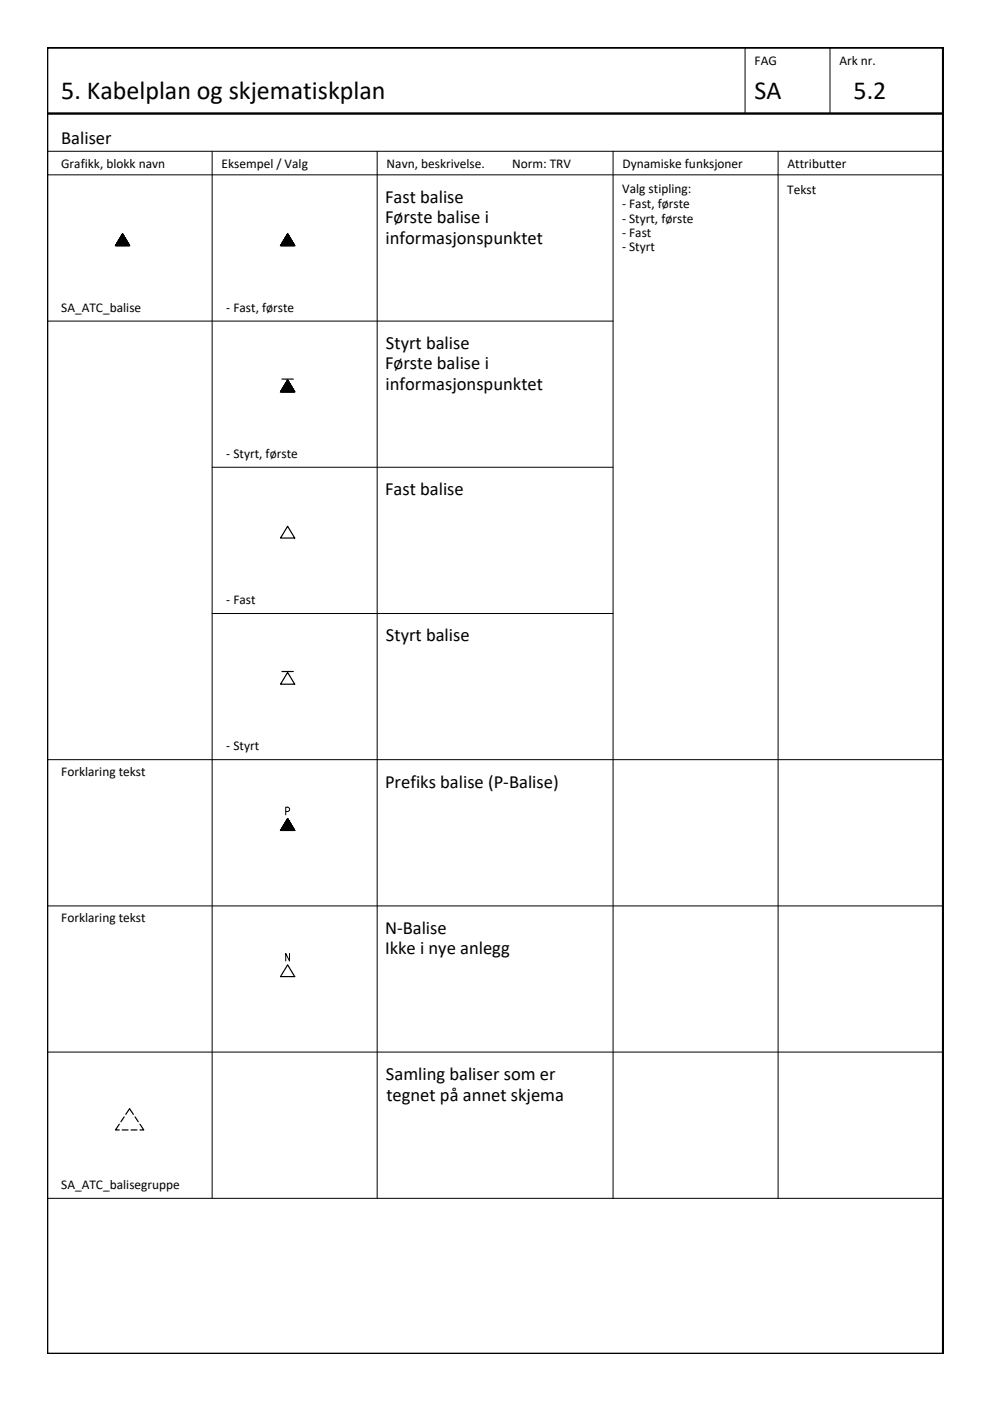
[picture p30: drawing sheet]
<svg xmlns="http://www.w3.org/2000/svg" width="210mm" height="297mm" viewBox="0 0 210 297" stroke-linecap="round" stroke-linejoin="round" font-family="sans-serif">
<defs><g id="words">
<g font-size="5.5">
<text x="13" y="21.1">5. Kabelplan og skjematiskplan</text>
<text x="160" y="21.1">SA</text>
<text x="181" y="21.1">5.2</text>
</g>
<g font-size="3.9">
<text x="13" y="30.6">Baliser</text>
<text x="81.6" y="43">Fast balise</text>
<text x="81.6" y="47.3">Første balise i</text>
<text x="81.7" y="51.7">informasjonspunktet</text>
<text x="81.8" y="73.9">Styrt balise</text>
<text x="81.6" y="78.3">Første balise i</text>
<text x="81.7" y="82.6">informasjonspunktet</text>
<text x="81.6" y="105">Fast balise</text>
<text x="81.8" y="135.9">Styrt balise</text>
<text x="81.6" y="167">Prefiks balise (P-Balise)</text>
<text x="81.6" y="197.9">N-Balise</text>
<text x="81.6" y="202.3">Ikke i nye anlegg</text>
<text x="81.8" y="228.9">Samling baliser som er</text>
<text x="81.9" y="233.4">tegnet på annet skjema</text>
</g>
<g font-size="2.8">
<text x="160" y="13.9">FAG</text>
<text x="178" y="13.9">Ark nr.</text>
<text x="13" y="35.6">Grafikk, blokk navn</text>
<text x="47" y="35.6">Eksempel / Valg</text>
<text x="82" y="35.6">Navn, beskrivelse.</text>
<text x="108.6" y="35.6">Norm: TRV</text>
<text x="132" y="35.6">Dynamiske funksjoner</text>
<text x="167" y="35.6">Attributter</text>
<text x="131.9" y="41">Valg stipling:</text>
<text x="166.9" y="41">Tekst</text>
<text x="131.9" y="44.1">- Fast, første</text>
<text x="131.9" y="47.3">- Styrt, første</text>
<text x="131.9" y="50.3">- Fast</text>
<text x="131.9" y="53.3">- Styrt</text>
<text x="13" y="66.1">SA_ATC_balise</text>
<text x="48" y="66.1">- Fast, første</text>
<text x="48" y="97.1">- Styrt, første</text>
<text x="48" y="128.1">- Fast</text>
<text x="48" y="159.1">- Styrt</text>
<text x="13" y="164.6">Forklaring tekst</text>
<text x="13" y="195.6">Forklaring tekst</text>
<text x="13" y="252.1">SA_ATC_balisegruppe</text>
</g>
</g></defs>
<!-- layer: RAMME -->
<path d="M10 10.1h190v276.9h-190zM10 24.1h189.9" fill="none" stroke="#000" stroke-width=".51"/>
<!-- layer: RAMME SYMBOLER -->
<g fill="none" stroke="#000" stroke-width=".21">
<path d="M158 10.1v14M176 10.1v14M10 32.1h189.9M10 37.1h189.9M45 32.1v222M80 32.1v222M130 32.1v222M165 32.1v222M10 68.1h120M45 99.1h85M45 130.1h85M10 161.1h189.9"/>
<path d="M10 192.1h189.9M10 223.1h189.9M10 254.1h189.9"/>
</g>
<!-- layer: Sig-baliser -->
<path d="M26 49.6l1.5 2.5h-3zM61 49.6l1.5 2.5h-3zM61 80.6l1.5 2.5h-3zM61 173.6l1.5 2.5h-3z" fill="#000" stroke="#000" stroke-width=".21"/>
<g fill="none" stroke="#000" stroke-width=".25">
<path d="M24.7 51.6l1.6-1.5-1.6 1.6M24.9 52.1l1.6-1.7-1.6 1.7M25.1 52.1l1.5-1.5-1.4 1.5M25.3 50.7l.9-.8-1.1 1.1M25.4 52.1l1.3-1.3-1.2 1.3M25.5 50.3l.6-.6-.6 .7M25.8 49.9l.2-.3-.3 .5M26 49.6l1.5 2.5h-3zM26 49.6h.1M26 49.6l-.1 .1M26.1 49.7l-.5 .5M26.1 49.8l-.7 .8"/>
<path d="M26.2 49.9l-1.2 1.3M26.2 50l-1.2 1.3M26.2 50l-1.4 1.5M26.3 50.1l-1.7 1.7M26.3 50.2l-1.8 1.9 1.9-1.9M26.4 50.3l-1.8 1.8M26.4 52.1l.7-.7-.6 .7M26.4 50.3l-1.7 1.8M26.5 50.4l-1.8 1.7M26.5 50.4l-1.7 1.7 1.7-1.7M26.5 50.5l-1.5 1.6M26.6 50.6l-1.6 1.5"/>
<path d="M26.6 52.1l.6-.6-.6 .6M26.6 50.7l-1.4 1.4M26.6 50.7l-1.3 1.4M26.7 50.7l-1.4 1.4 1.4-1.4M26.7 50.8l-1.3 1.3M26.8 50.9l-1.2 1.2M26.8 52.1l.4-.5-.4 .5M26.8 51l-1.1 1.1M26.8 51l-1 1.1M26.9 51l-1.1 1.1 1.1-1M26.9 51.1l-1 1M26.9 51.2l-.9 .9"/>
<path d="M27 51.2l-.9 .9M27 51.3l-.8 .8M27.1 51.4l-.8 .7M27.1 52.1l.2-.3-.2 .3M27.1 51.5l-.6 .6M27.2 51.6l-.5 .5M27.2 51.7l-.3 .4M27.3 51.7l-.4 .4M27.3 51.8l-.3 .3M27.3 52.1h.1M27.4 51.9l-.2 .2M27.4 51.9l-.1 .2"/>
<path d="M27.5 52l-.1 .1M59.5 52l1.8-1.8-1.8 1.9M60 52.1l1.5-1.6-1.5 1.6M60 51.2l1.2-1.2-1.3 1.3M60 52.1l1.6-1.5-1.4 1.5M60.3 50.7l.9-.8-1 1.1M60.4 50.5l.7-.7-.8 .8M60.7 52.1l1.1-1.2-1.1 1.2M60.7 50l.3-.3-.3 .4M60.9 52.1l1-1-.9 1M61 49.6l1.5 2.5h-3zM61 49.6h-.1"/>
<path d="M61 49.6l-.1 .1M61 49.6l-.2 .3M61.1 49.7l-.5 .5M61.1 49.7l-.6 .7M61.2 49.9l-1.1 1.2M61.3 50l-1.5 1.5M61.3 50.1l-1.6 1.6M61.3 50.1l-1.7 1.7M61.4 50.2l-1.9 1.9M61.4 50.3l-1.8 1.8M61.4 50.3l-1.7 1.8M61.4 50.4l-1.7 1.7"/>
<path d="M61.5 50.4l-1.7 1.7M61.5 50.4l-1.6 1.7M61.7 50.7l-1.4 1.4M61.7 50.8l-1.2 1.3M61.8 50.9l-1.2 1.2M61.8 51l-1.1 1.1M61.8 51l-1 1.1M62 51.2l-.9 .9M62 51.3l-.8 .8M62 51.4l-.7 .7M62.1 51.4l-.7 .7M62.1 52.1l.2-.3-.2 .3"/>
<path d="M62.1 51.4l-.5 .7M62.1 51.5l-.5 .6M62.2 51.5l-.6 .6M62.2 51.6l-.5 .5M62.2 51.6l-.4 .5M62.3 51.7l-.5 .4M62.3 51.7l-.4 .4M62.3 51.7l-.3 .4M62.3 51.8l-.3 .3 .3-.3M62.4 51.9l-.2 .2M62.4 52l-.1 .1M62.4 52v.1"/>
<path d="M62.5 52l-.1 .1M59.6 83.1l1.8-1.8-1.7 1.8M59.8 82.6l1.5-1.5-1.7 1.7M59.8 80.4h2.4M59.9 82.4l1.4-1.4-1.5 1.5M60 83.1l1.5-1.6-1.5 1.6M60.7 80.9l.3-.2-.3 .4M60.8 83.1l1-1.1-1 1.1M61 80.6l1.5 2.5h-3zM61 80.6l-.1 .1M61 80.6l-.2 .2M61.1 80.7l-.5 .5"/>
<path d="M61.1 80.8l-.6 .5M61.1 80.8l-.7 .7M61.1 80.8l-.8 .8M61.2 80.9l-.9 .8M61.2 80.9l-1 .9M61.2 80.9l-1 1M61.2 80.9l-1.1 1.2M61.2 81l-1.3 1.3M61.2 83.1l.8-.8-.7 .8M61.3 81.2l-1.8 1.7M61.3 81.2l-1.8 1.9M61.4 81.2l-1.9 1.9"/>
<path d="M61.4 81.2l-1.8 1.9M61.4 81.4l-1.7 1.7M61.5 81.5l-1.7 1.6M61.6 81.6l-1.5 1.5M61.6 81.6l-1.4 1.5M61.7 81.7l-1.5 1.4M61.7 81.7l-1.4 1.4 1.4-1.3M61.7 81.8l-1.3 1.3M61.7 81.8l-1.2 1.3M61.7 81.9l-1.2 1.2M61.8 81.9l-1.1 1.2M61.8 83.1l.4-.4-.4 .4"/>
<path d="M61.9 82.1l-1 1M61.9 82.1l-1 1 1-1M62 82.2l-.9 .9M62 82.2l-.8 .9M62 82.3l-.7 .8M62.1 82.4l-.7 .7M62.1 82.4l-.5 .7M62.1 82.5l-.5 .6M62.2 82.6l-.5 .5M62.2 82.6l-.4 .5M62.3 82.7l-.4 .4M62.3 82.7l-.3 .4"/>
<path d="M62.3 82.8l-.3 .3 .3-.3M62.3 83.1l.1-.1-.1 .1M62.3 82.9l-.2 .2M62.4 82.9l-.2 .2 .2-.2M62.5 83l-.1 .1M61 111.6l1.5 2.5h-3zM59.8 142.4h2.4M61 142.6l1.5 2.5h-3zM59.5 176.1l1.9-1.9-1.8 1.9M59.5 175.9l1.8-1.7-1.8 1.9M59.7 176.1l1.7-1.8-1.7 1.8M60 176.1l1.6-1.6-1.5 1.6"/>
<path d="M60.2 174.9l1-1-1.1 1.2M60.4 174.5l.7-.7-.8 .8M60.5 176.1l1.2-1.3-1.1 1.3M60.7 174.1l.3-.4-.5 .6M60.7 176.1l1.1-1.2-1.1 1.2M60.9 176.1l1-1-1 1M61 173.6l1.5 2.5h-3zM61 173.6h-.1M61 173.6l-.1 .1M61 173.6l-.2 .2M61 173.7l-.3 .3M61.1 173.8l-.6 .6"/>
<path d="M61.2 173.8l-1 1M61.2 174l-1.2 1.2M61.2 174l-1.3 1.4M61.3 174l-1.5 1.6M61.3 174.1l-1.6 1.6M61.3 174.1l-1.7 1.7M61.4 174.3l-1.8 1.8M61.5 174.4l-1.7 1.7M61.5 174.4l-1.6 1.7M61.5 174.5l-1.5 1.6M61.6 174.5l-1.6 1.6M61.6 176.1l.5-.6-.5 .6"/>
<path d="M61.6 174.6l-1.4 1.5M61.6 174.7l-1.4 1.4M61.7 174.7l-1.4 1.4 1.4-1.4-1.2 1.4M61.8 174.9l-1.1 1.2M61.8 176.1l.4-.5-.4 .5M61.9 175l-1.1 1.1M61.9 175.2l-.9 .9M62 175.2l-.9 .9M62 175.2l-.8 .9 .8-.8-.7 .8M62 175.4l-.7 .7M62.1 175.4l-.7 .7M62.1 175.4l-.6 .7"/>
<path d="M62.2 175.5l-.6 .6M62.2 175.6l-.5 .5M62.2 175.6l-.4 .5M62.3 175.7l-.3 .4M62.3 175.8l-.3 .3 .3-.3M62.3 175.8l-.2 .3M62.4 175.9l-.2 .2M62.4 175.9l-.1 .2M62.4 176.1h.1M61 204.6l1.5 2.5h-3zM25.3 238.3l-.8 1.3h.8M25.9 239.6h1.3"/>
<path d="M26.3 236.8l-.7 1M26.7 236.3l.8-1.2 .8 1.2M27.8 239.6h1.2M28.6 236.8l.7 1M29.7 238.3l.8 1.3h-.8"/>
</g>
<!-- layer: SIG_ATT_Tekst18 -->
<path d="M60.6 172h.4M61 171.1h-.4v1.7M61 171.1a.46 .46 0 0 1 .4 .5 .46 .46 0 0 1-.4 .4M61.4 202.1v1.7l-.8-1.7v1.7" fill="none" stroke="#000" stroke-width=".21"/>
<use href="#words"/>
</svg>
